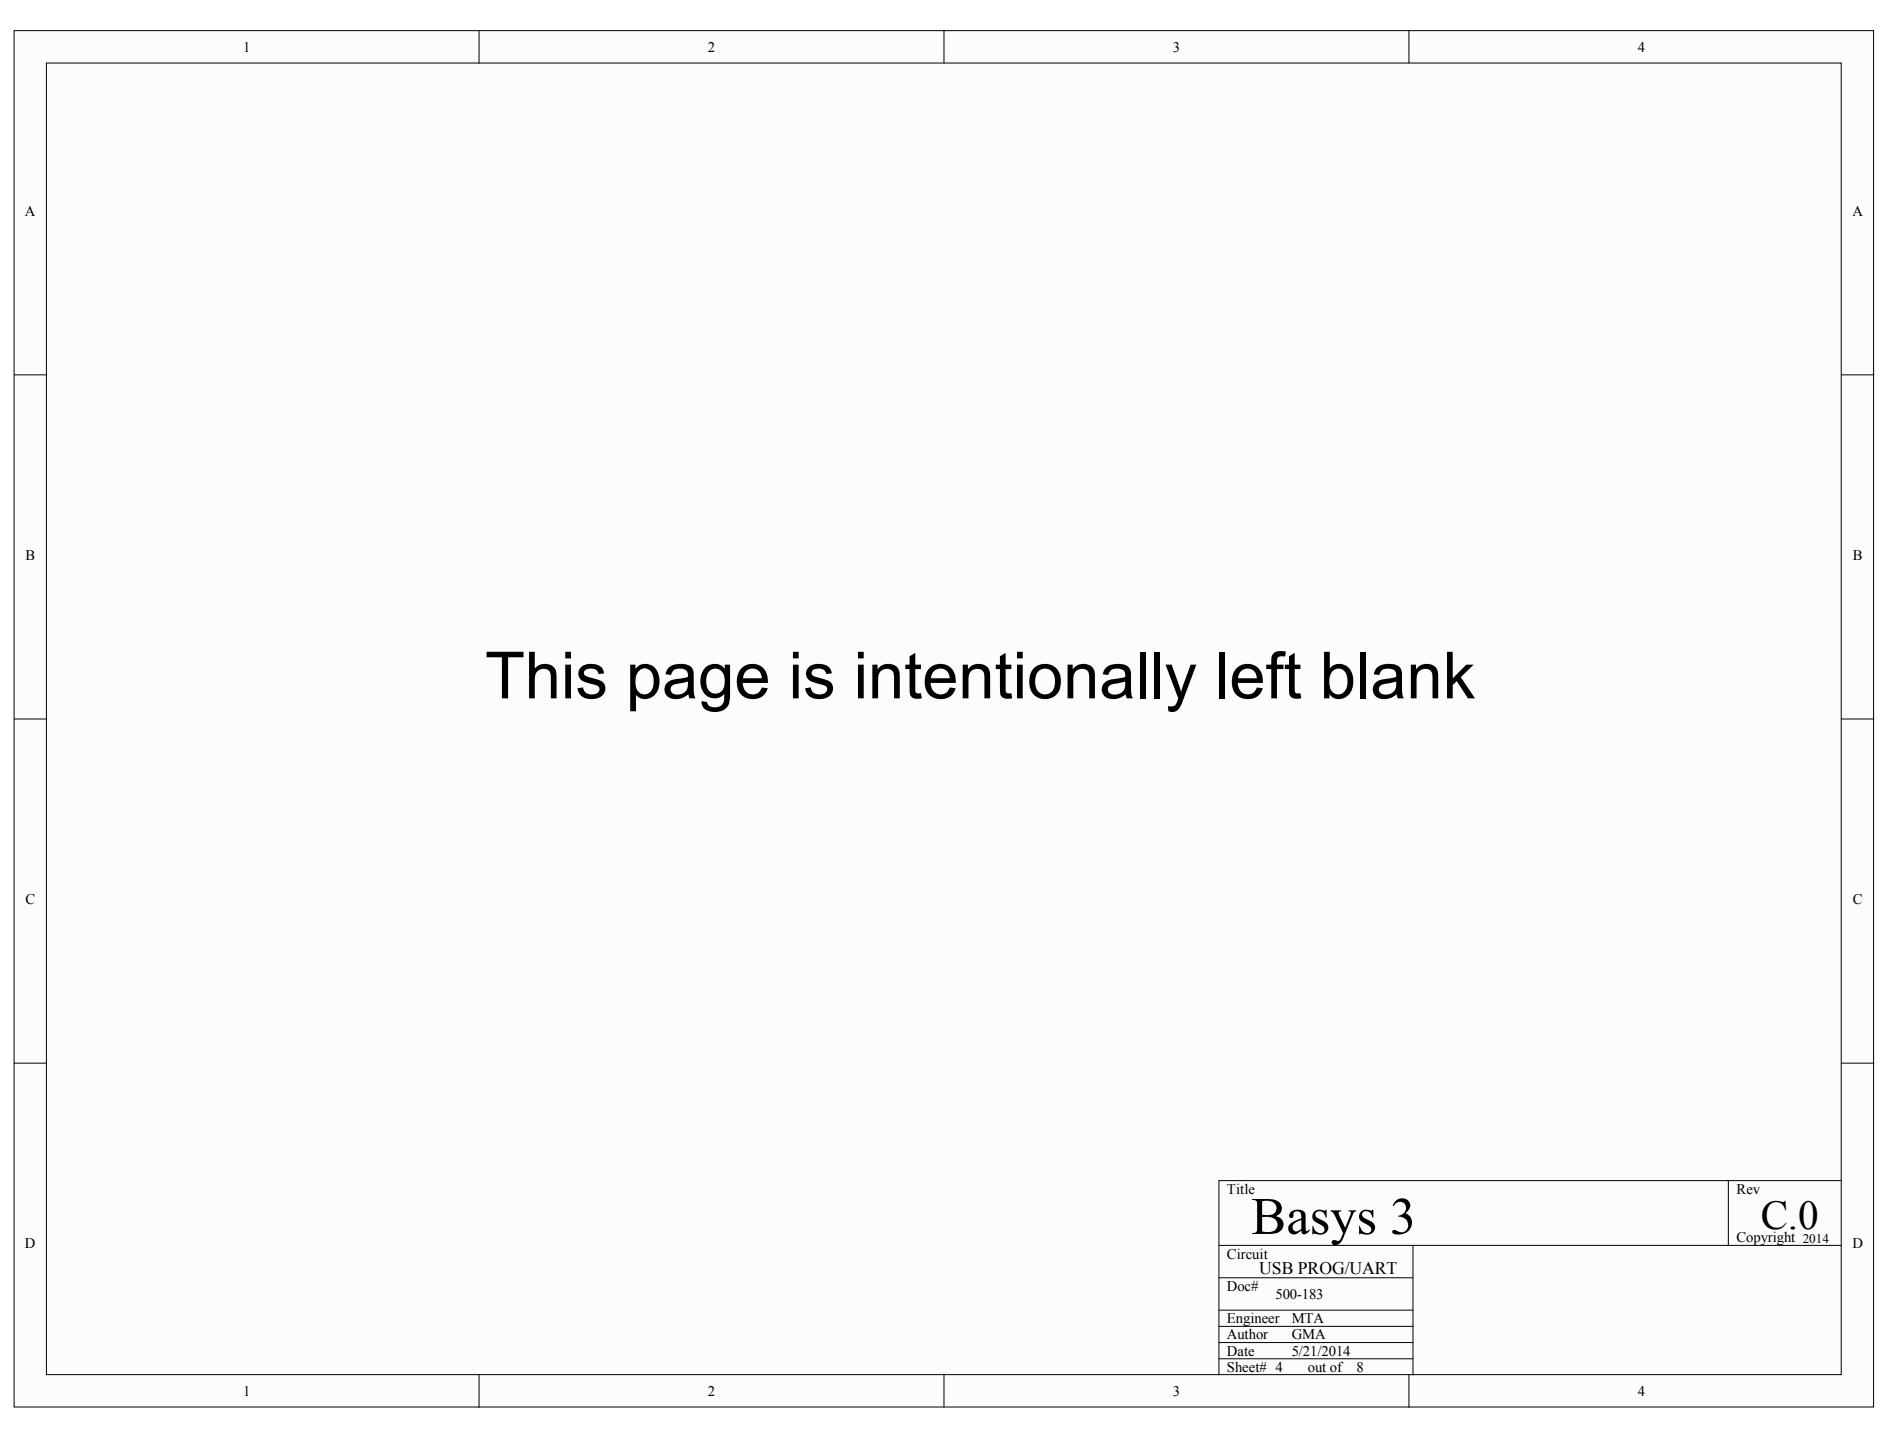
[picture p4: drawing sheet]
<svg xmlns="http://www.w3.org/2000/svg" width="267mm" height="203mm" viewBox="0 0 267 203" stroke-linecap="round" stroke-linejoin="round" font-family="sans-serif">
<defs><g id="words">
<text font-size="9.2" x="68.4" y="98.5">This page is intentionally left blank</text>
<text font-size="7.4" x="176.5" y="174.1">Basys 3</text>
<text font-size="5.8" x="248.4" y="173.4">C.0</text>
<text font-size="2.5" x="177.7" y="179.8">USB PROG/UART</text>
<g font-size="2.1">
<text x="34.3" y="7.3">1</text>
<text x="99.9" y="7.3">2</text>
<text x="165.4" y="7.3">3</text>
<text x="231.1" y="7.3">4</text>
<text x="3.5" y="30.4">A</text>
<text x="261.3" y="30.4">A</text>
<text x="3.6" y="79">B</text>
<text x="261.4" y="79">B</text>
<text x="3.6" y="127.6">C</text>
<text x="261.4" y="127.6">C</text>
<text x="173.1" y="168.4">Title</text>
<text x="245" y="168.4">Rev</text>
<text x="3.5" y="176.2">D</text>
<text x="173.1" y="177.6">Circuit</text>
<text x="245" y="175.3">Copyright 2014</text>
<text x="261.3" y="176.2">D</text>
<text x="173.1" y="182.2">Doc#</text>
<text x="179.9" y="183.3">500-183</text>
<text x="173.1" y="186.7">Engineer</text>
<text x="173.1" y="189">Author</text>
<text x="173.1" y="191.3">Date</text>
<text x="182.2" y="189">GMA</text>
<text x="182.2" y="186.7">MTA</text>
<text x="182.2" y="191.3">5/21/2014</text>
<text x="34.3" y="197">1</text>
<text x="99.9" y="197">2</text>
<text x="165.4" y="197">3</text>
<text x="173.1" y="193.6">Sheet# 4</text>
<text x="184.5" y="193.6">out of</text>
<text x="191.4" y="193.6">8</text>
<text x="231.1" y="197">4</text>
</g>
</g></defs>
<g fill="#fffcf8" stroke="#000" stroke-width=".14">
<path d="M2 4.3h262.3v194.2h-262.3z"/>
<path d="M6.6 8.9h253.1v185.1h-253.1z"/>
</g>
<g fill="none" stroke="#000" stroke-width=".14">
<path d="M67.6 4.3v4.6M133.2 4.3v4.6M198.8 4.3v4.6M2 52.9h4.6M259.8 52.9h4.6M2 101.5h4.6M259.8 101.5h4.6M2 150h4.6M259.8 150h4.6M172 175.7h87.8M199.3 175.7v18.3M243.8 166.6v9.1"/>
<path d="M259.8 166.6h-87.8v27.4M67.6 194v4.6M133.2 194v4.6M172 189.5h27.3M172 191.7h27.3M172 180.3h27.3M172 187.2h27.3M172 184.9h27.3M198.8 194v4.6"/>
</g>
<use href="#words"/>
</svg>
